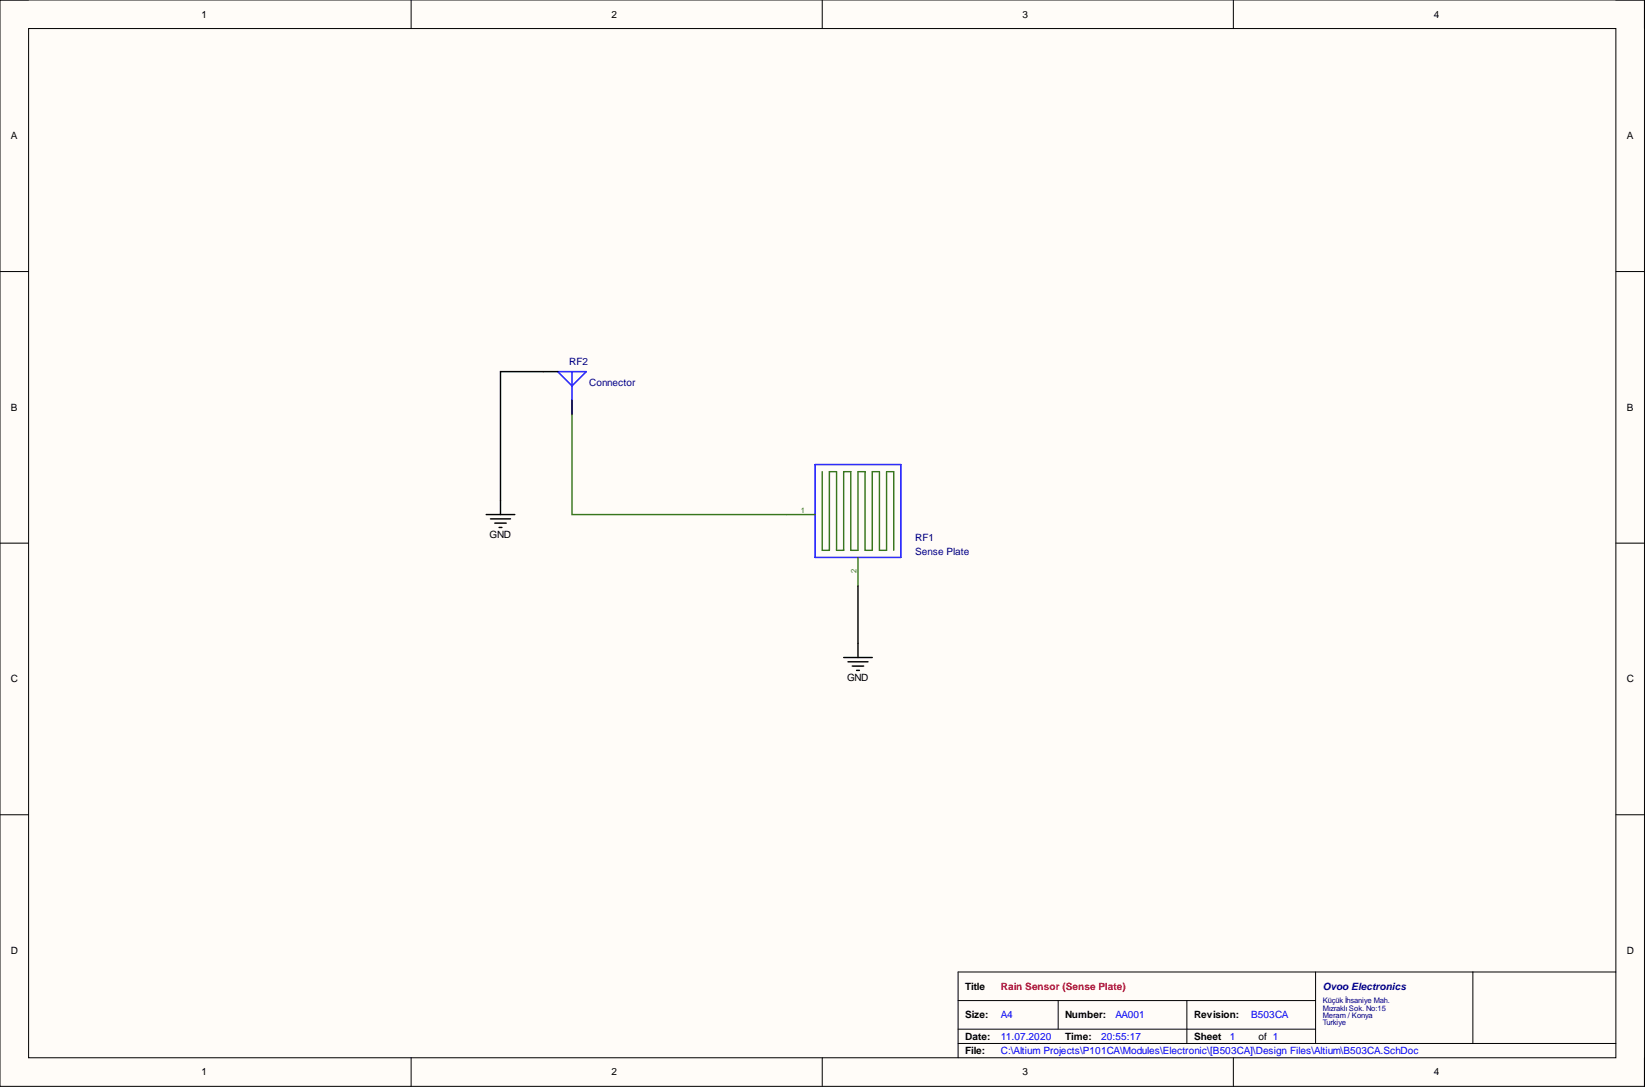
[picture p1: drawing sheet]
<svg xmlns="http://www.w3.org/2000/svg" width="292mm" height="193mm" viewBox="0 0 292 193" stroke-linecap="round" stroke-linejoin="round" font-family="sans-serif">
<defs><g id="words">
<g font-size="1.8">
<text x="35.8" y="3.1">1</text>
<text x="108.6" y="3.1">2</text>
<text x="181.6" y="3.1">3</text>
<text x="254.6" y="3.1">4</text>
<text x="1.9" y="24.7">A</text>
<text x="288.9" y="24.7">A</text>
<text x="1.9" y="72.9">B</text>
<text x="288.9" y="72.9">B</text>
<text x="86.9" y="95.5">GND</text>
<text x="1.9" y="121.1">C</text>
<text x="150.4" y="120.9">GND</text>
<text x="288.9" y="121.1">C</text>
<text x="1.9" y="169.3">D</text>
<text x="288.9" y="169.3">D</text>
<text x="171.4" y="175.7">Title</text>
<text x="171.4" y="180.8">Size:</text>
<text x="171.4" y="184.6">Date:</text>
<text x="189.2" y="180.8">Number:</text>
<text x="189.2" y="184.6">Time:</text>
<text x="212" y="180.8">Revision:</text>
<text x="212" y="184.6">Sheet</text>
<text x="223.4" y="184.6">of 1</text>
<text x="35.8" y="190.9">1</text>
<text x="108.6" y="190.9">2</text>
<text x="171.4" y="187.1">File:</text>
<text x="181.6" y="190.9">3</text>
<text x="254.6" y="190.9">4</text>
</g>
<g font-size="1.8" fill="#000080">
<text x="101.1" y="64.8">RF2</text>
<text x="104.6" y="68.6">Connector</text>
<text x="162.5" y="96">RF1</text>
<text x="162.5" y="98.5">Sense Plate</text>
<text x="234.9" y="175.7">Ovoo Electronics</text>
</g>
<text font-size="1.8" fill="#f00" x="177.7" y="175.7">Rain Sensor (Sense Plate)</text>
<g font-size="1.8" fill="#00f">
<text x="177.7" y="184.6">11.07.2020</text>
<text x="177.7" y="180.8">A4</text>
<text x="195.5" y="184.6">20:55:17</text>
<text x="198.1" y="180.8">AA001</text>
<text x="218.4" y="184.6">1</text>
<text x="222.2" y="180.8">B503CA</text>
<text x="177.7" y="187.1">C:\Altium Projects\P101CA\Modules\Electronic\[B503CA]\Design Files\Altium\B503CA.SchDoc</text>
</g>
<g font-size="1.4" fill="#38761d">
<text x="142.2" y="91.1">1</text>
<text x="152.1" y="101.7" transform="rotate(-90 152.1 101.7)">2</text>
</g>
<g font-size="1.4" fill="#000080">
<text x="234.9" y="178.1">Küçük İhsaniye Mah.</text>
<text x="234.9" y="179.4">MızraklıSok. No:15</text>
<text x="234.9" y="180.7">Meram / Konya</text>
<text x="234.9" y="181.9">Turkiye</text>
</g>
</g></defs>
<path d="M0 0h292v192.9h-292z" fill-rule="evenodd" fill="#fffcf8"/>
<path d="M0 0h292v192.9h-292z" fill="none" stroke="#000" stroke-width=".18"/>
<path d="M5.1 5.1h281.8v182.7h-281.8z" fill-rule="evenodd" fill="#fffcf8"/>
<g fill="none" stroke="#000" stroke-width=".18">
<path d="M0 0h5.1M73 0v5.1M146 0v5.1M219 0v5.1M286.9 0h5.1v5.1M5.1 5.1h281.8v182.7h-281.8zM0 48.2h5.1M286.9 48.2h5.1M0 96.4h5.1M286.9 96.4h5.1M0 144.6h5.1M286.9 144.6h5.1"/>
<path d="M170.1 177.6h63.5M187.9 177.6v5.1M210.8 177.6v7.6M233.6 172.6v12.6M261.5 172.6v12.6M286.9 172.6h-116.8v15.2M73 187.8v5.1M146 187.8v5.1M170.1 185.2h116.8M170.1 182.7h63.5M219 187.8v5.1M292 187.8v5.1"/>
</g>
<path d="M99 66h5.1l-2.5 2.5zM101.6 66v7.6M144.7 82.5h15.3v16.5h-15.3z" fill="none" stroke="#00f" stroke-width=".25"/>
<path d="M101.6 73.6v17.7h43.1M146 83.7v14h1.3v-14h1.2v14h1.3v-14h1.3v14h1.3v-14h1.2v14h1.3v-14h1.3v14h1.2v-14h1.3v14M152.4 99v5" fill="none" stroke="#38761d" stroke-width=".25"/>
<path d="M99 66h-10.1v25.3M101.6 71v2.6M86.3 91.3h5.1M87.1 92.1h3.5M87.9 92.9h2M88.6 93.6h.5M149.8 116.7h5.1M150.6 117.5h3.5M151.3 118.2h2.1M152.1 119h.5M152.4 104v12.7" fill="none" stroke="#000" stroke-width=".25"/>
<use href="#words"/>
</svg>
